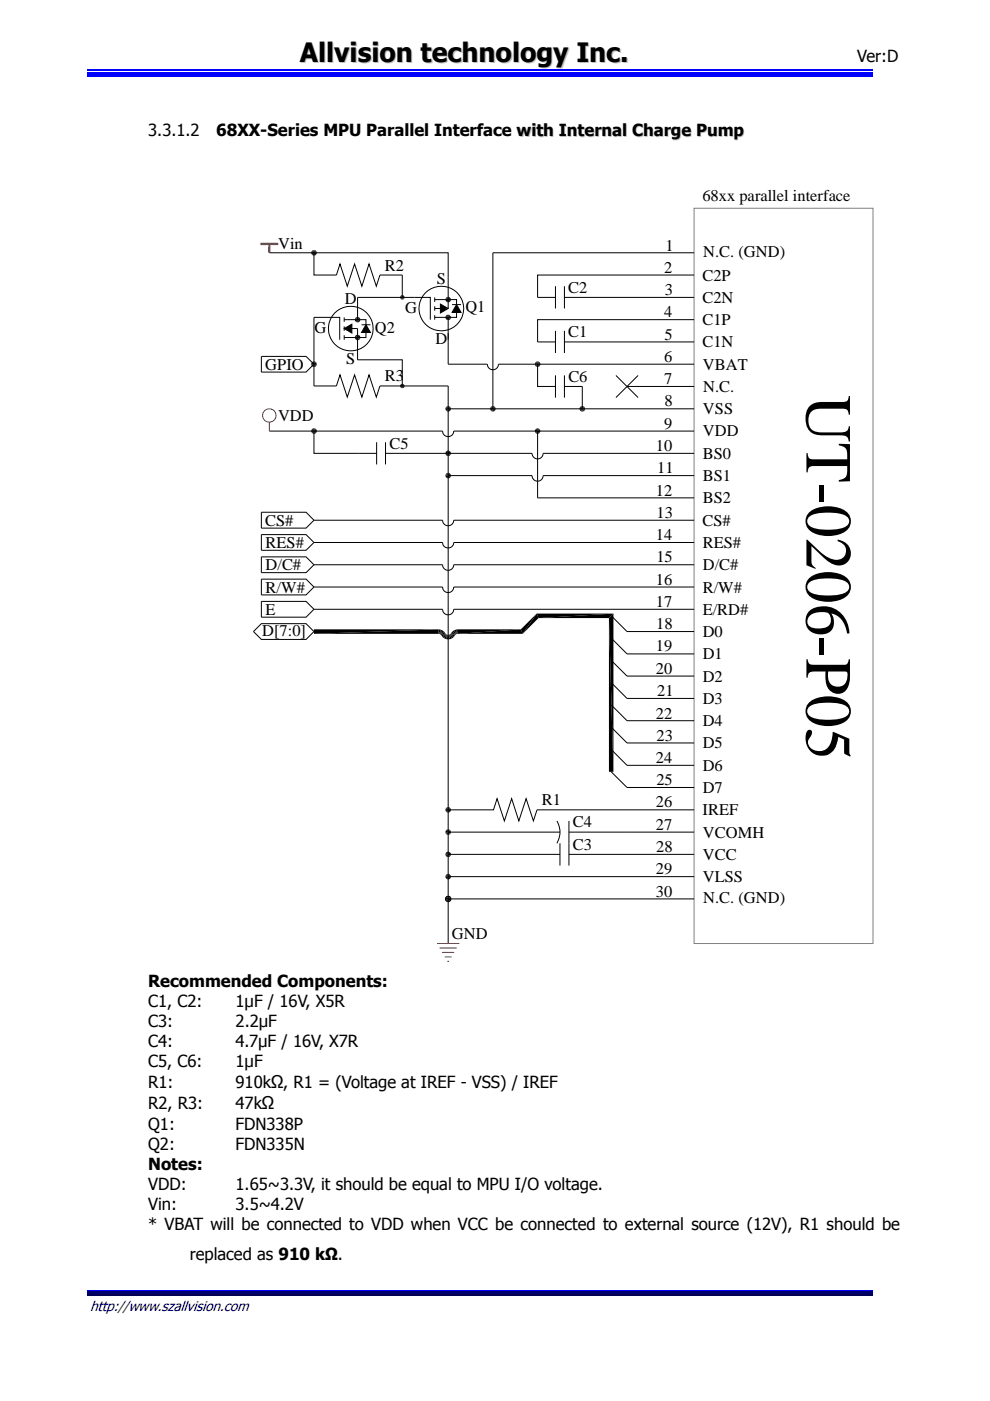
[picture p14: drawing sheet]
<svg xmlns="http://www.w3.org/2000/svg" width="210mm" height="297mm" viewBox="0 0 210 297" stroke-linecap="round" stroke-linejoin="round" font-family="sans-serif">
<defs><g id="words">
<text font-size="13.9" x="171" y="83.8" transform="rotate(90 171 83.8)">UT-0206-P05</text>
<text font-size="5.7" x="63.6" y="13.2">Allvision technology Inc.</text>
<g font-size="3.5">
<text x="181.8" y="13.2">Ver:D</text>
<text x="31.4" y="28.9">3.3.1.2</text>
<text x="45.9" y="28.9">68XX-Series MPU Parallel Interface with Internal Charge Pump</text>
<text x="149" y="42.6">68xx parallel interface</text>
<text x="59" y="52.9">Vin</text>
<text x="141.2" y="53.1">1</text>
<text x="81.6" y="57.4">R2</text>
<text x="140.9" y="57.9">2</text>
<text x="149" y="59.5">C2P</text>
<text x="149.2" y="54.4">N.C. (GND)</text>
<text x="73.2" y="64.5">D</text>
<text x="92.6" y="60.2">S</text>
<text x="120.5" y="62.1">C2</text>
<text x="141" y="62.5">3</text>
<text x="149" y="64.2">C2N</text>
<text x="66.7" y="70.6">G</text>
<text x="79.5" y="70.5">Q2</text>
<text x="85.9" y="66.3">G</text>
<text x="98.7" y="66.3">Q1</text>
<text x="120.5" y="71.5">C1</text>
<text x="140.8" y="67.3">4</text>
<text x="140.9" y="72">5</text>
<text x="149" y="68.9">C1P</text>
<text x="73.4" y="77.2">S</text>
<text x="92.4" y="73">D</text>
<text x="140.9" y="76.7">6</text>
<text x="149" y="73.7">C1N</text>
<text x="56.3" y="78.4">GPIO</text>
<text x="81.6" y="80.9">R3</text>
<text x="120.5" y="81">C6</text>
<text x="140.9" y="81.4">7</text>
<text x="149.1" y="78.4">VBAT</text>
<text x="149.2" y="83.1">N.C.</text>
<text x="59" y="89.3">VDD</text>
<text x="140.9" y="86.2">8</text>
<text x="149.1" y="87.8">VSS</text>
<text x="82.6" y="95.1">C5</text>
<text x="139.1" y="95.6">10</text>
<text x="140.9" y="90.9">9</text>
<text x="149.1" y="92.5">VDD</text>
<text x="139.4" y="100.4">11</text>
<text x="149.1" y="97.3">BS0</text>
<text x="139.1" y="105.1">12</text>
<text x="149.1" y="102">BS1</text>
<text x="149.1" y="106.7">BS2</text>
<text x="56.3" y="111.4">CS#</text>
<text x="139.3" y="109.8">13</text>
<text x="149" y="111.4">CS#</text>
<text x="56.3" y="116.2">RES#</text>
<text x="139.1" y="114.5">14</text>
<text x="139.2" y="119.2">15</text>
<text x="149.1" y="116.2">RES#</text>
<text x="56.3" y="125.6">R/W#</text>
<text x="56.3" y="120.9">D/C#</text>
<text x="139.1" y="124">16</text>
<text x="149.1" y="120.9">D/C#</text>
<text x="149.1" y="125.6">R/W#</text>
<text x="56.3" y="130.4">E</text>
<text x="139.1" y="128.7">17</text>
<text x="149.1" y="130.4">E/RD#</text>
<text x="55.6" y="134.7">D[7:0]</text>
<text x="139.2" y="133.4">18</text>
<text x="149.1" y="135.1">D0</text>
<text x="139.1" y="142.9">20</text>
<text x="139.1" y="138.1">19</text>
<text x="149.1" y="139.8">D1</text>
<text x="139.4" y="147.6">21</text>
<text x="149.1" y="144.5">D2</text>
<text x="149.1" y="149.2">D3</text>
<text x="139.1" y="152.3">22</text>
<text x="149.1" y="154">D4</text>
<text x="139.1" y="161.8">24</text>
<text x="139.3" y="157">23</text>
<text x="149.1" y="158.7">D5</text>
<text x="139.2" y="166.5">25</text>
<text x="149.1" y="163.4">D6</text>
<text x="114.9" y="170.8">R1</text>
<text x="139.1" y="171.2">26</text>
<text x="149" y="172.9">IREF</text>
<text x="149.1" y="168.1">D7</text>
<text x="121.5" y="175.4">C4</text>
<text x="139.1" y="175.9">27</text>
<text x="149.1" y="177.6">VCOMH</text>
<text x="121.5" y="180.1">C3</text>
<text x="139.1" y="185.4">29</text>
<text x="139.2" y="180.6">28</text>
<text x="149.1" y="182.3">VCC</text>
<text x="139.1" y="190.1">30</text>
<text x="149.1" y="187">VLSS</text>
<text x="149.2" y="191.4">N.C. (GND)</text>
<text x="95.9" y="199.1">GND</text>
<text x="31.4" y="209.3">Recommended Components:</text>
<text x="31.4" y="213.6">C1, C2:</text>
<text x="50" y="213.6">1μF / 16V, X5R</text>
<text x="31.4" y="217.8">C3:</text>
<text x="50" y="217.8">2.2μF</text>
<text x="31.4" y="222.1">C4:</text>
<text x="31.4" y="226.3">C5, C6:</text>
<text x="50" y="222.1">4.7μF / 16V, X7R</text>
<text x="50" y="226.3">1μF</text>
<text x="31.4" y="230.8">R1:</text>
<text x="50" y="230.8">910kΩ, R1 = (Voltage at IREF - VSS) / IREF</text>
<text x="31.4" y="235.2">R2, R3:</text>
<text x="31.4" y="239.5">Q1:</text>
<text x="50" y="235.2">47kΩ</text>
<text x="50" y="239.5">FDN338P</text>
<text x="31.4" y="243.8">Q2:</text>
<text x="50" y="243.8">FDN335N</text>
<text x="31.4" y="248">Notes:</text>
<text x="31.4" y="252.3">VDD:</text>
<text x="31.4" y="256.6">Vin:</text>
<text x="50" y="256.6">3.5~4.2V</text>
<text x="50" y="252.3">1.65~3.3V, it should be equal to MPU I/O voltage.</text>
<text x="31.4" y="260.8">* VBAT will be connected to VDD when VCC be connected to external source (12V), R1 should be</text>
<text x="40.3" y="267.2">replaced as 910 kΩ.</text>
</g>
<text font-size="3" fill="#000080" x="19.1" y="278">http://www.szallvision.com</text>
</g></defs>
<path d="M18.6 16.1h166.5" fill="none" stroke="#00f" stroke-width=".25"/>
<path d="M18.6 15.2h166.5v.5h-166.5z" fill="#00f"/>
<path d="M18.6 14.8h166.5M18.6 273.6h166.5" fill="none" stroke="#00f" stroke-width=".25"/>
<path d="M18.6 273.7h166.5v.8h-166.5z" fill="#00006b"/>
<path d="M18.6 274.7h166.5" fill="none" stroke="#005" stroke-width=".25"/>
<path d="M147.2 44.2h38v155.8h-38z" fill="none" stroke="#808080" stroke-width=".21"/>
<g fill="none" stroke="#000" stroke-width=".21">
<path d="M133 58.3h14.2M147.2 53.6h-42.7v33.1M95.1 77.2h8.3a1.19 1.19 0 0 0 1.1 1.2 1.19 1.19 0 0 0 1.2-1.2h41.5M130.6 79.6l4.7 4.7M133 63.1h14.2M133 67.8h14.2M133 72.5h14.2M135.3 79.6l-4.7 4.7M57.1 91.4h36.8a1.19 1.19 0 0 0 1.2 1.2 1.19 1.19 0 0 0 1.1-1.2h51M95.1 96.1h17.7a1.19 1.19 0 0 0 1.2 1.2 1.19 1.19 0 0 0 1.2-1.2h32M95.1 81.8v118.2M114 91.4v14.2h33.2"/>
<path d="M133 81.9h14.2M147.2 86.7h-52.1M66.6 110.3h27.3a1.19 1.19 0 0 0 1.2 1.2 1.19 1.19 0 0 0 1.1-1.2h51M66.6 115h27.3a1.19 1.19 0 0 0 1.2 1.2 1.19 1.19 0 0 0 1.1-1.2h51M66.6 119.7h27.3a1.19 1.19 0 0 0 1.2 1.2 1.19 1.19 0 0 0 1.1-1.2h51M95.1 100.8h17.7M115.2 100.8h32M66.6 124.5h27.3a1.19 1.19 0 0 0 1.2 1.1 1.19 1.19 0 0 0 1.1-1.1h51M66.6 129.2h27.3a1.19 1.19 0 0 0 1.2 1.2 1.19 1.19 0 0 0 1.1-1.2h51M129.6 130.6l3.4 3.3h14.2M129.6 135.3l3.4 3.3h14.2M129.6 140l3.4 3.3h14.2"/>
<path d="M129.6 144.7l3.4 3.4h14.2M129.6 149.5l3.4 3.3h14.2M129.6 154.2l3.4 3.3h14.2M129.6 158.9l3.4 3.4h14.2M129.6 163.6l3.4 3.4h14.2M133 171.7h14.2M133 176.4h14.2M133 181.1h14.2M147.2 185.9h-52.1M147.2 190.6h-52.1"/>
<circle cx="95.1" cy="190.6" r=".59"/>
</g>
<g fill="none" stroke="#f00" stroke-width=".21">
<path d="M57.1 89.5v1.9M92.7 200h4.7M93.2 201h3.7M93.8 201.9h2.5M94.3 202.9h1.5M94.9 203.8h.3"/>
<circle cx="57.1" cy="88.1" r="1.42"/>
</g>
<g fill="#000">
<path d="M94.5 96.1l1.1 .3h-1zM94.5 96.1h1.2l-.1 .3zM94.6 95.8l1.1 .3h-1.2zM94.6 95.8h1l.1 .3zM94.6 96.4l.8 .2h-.6zM94.6 96.4h1l-.2 .2zM94.6 95.8l.2-.2 .8 .2zM94.8 95.6h.6l.2 .2zM94.8 96.6h.6zM94.8 95.6h.6zM103.9 86.7l1.2 .3h-1.1zM103.9 86.7h1.2v.3z"/>
<path d="M104 86.4l1.1 .3h-1.2zM104 86.4h1.1v.3zM104 87l.8 .2h-.6zM104 87h1.1l-.3 .2zM104 86.4l.2-.2 .9 .2zM104.2 86.2h.6l.3 .2zM104.2 87.2h.6zM104.2 86.2h.6zM113.4 91.4l1.1 .3h-1zM113.4 91.4h1.2l-.1 .3zM113.5 91.1l1.1 .3h-1.2zM113.5 91.1h1l.1 .3z"/>
<path d="M113.5 91.7l.8 .2h-.6zM113.5 91.7h1l-.2 .2zM113.5 91.1l.2-.2 .8 .2zM113.7 90.9h.6l.2 .2zM113.7 91.9h.6zM113.7 90.9h.6zM66.6 134.4l26.4-1v1zM66.6 133.4h26.4l-26.4 1zM93 133.4l.2 1h-.2zM93.4 133.5v1l-.2-.1zM93 133.4l.4 .1-.2 .9zM93.8 133.6l-.3 1-.1-.1z"/>
<path d="M93.6 134.7l.8-.4-.5 .8zM93.5 134.6l.7-.7-.6 .8zM93.4 133.5l.4 .1-.4 .9zM93.9 135.1l.7-.7-.4 .9zM93.8 133.6l.4 .3-.7 .7zM94.7 134.5l-.1 1-.4-.2zM94.4 134.3l.2 .1-.7 .7zM94.2 133.9l.2 .4-.8 .4zM94.6 134.4l.1 .1-.5 .8zM94.9 134.6l.2 1-.5-.1zM94.7 134.5l.2 .1-.3 .9zM94.9 134.6h.2v1z"/>
<path d="M95.1 134.6l.4 .9-.4 .1zM95.1 134.6h.1l.3 .9zM95.2 134.6l.2-.1 .5 .8zM95.4 134.5l.2-.1 .6 .7zM95.3 134.6l.6 .7-.4 .2zM95.7 134.3l.8 .4-.9-.3zM95.4 134.5l.8 .6-.3 .2zM95.9 133.9l.7 .7-.9-.3zM95.6 134.4l.9 .3-.3 .4zM95.9 133.9l.4-.3 .5 .9zM95.7 134.3l.9 .3-.1 .1zM96.3 133.6l.4-.1 .2 .9z"/>
<path d="M95.9 133.9l.9 .6-.2 .1zM96.3 133.6l.6 .8-.1 .1zM96.7 133.5l.4-.1v1zM96.7 133.5l.4 .9h-.2zM97.1 133.4h13.4l-13.4 1zM97.1 134.4l13.4-1 .4 1zM110.5 133.4l3.3-3.3-2.9 4.3zM113.8 130.1l.4 .9-3.3 3.4zM114.2 131l15.9-.9-.9 .9zM113.8 130.1h16.3l-15.9 .9zM94.5 176.4l1.1 .3h-1zM94.5 176.4h1.2l-.1 .3z"/>
<path d="M94.5 171.7l1.1 .3h-1zM94.5 171.7h1.2l-.1 .3zM94.6 176.1l1.1 .3h-1.2zM94.6 176.1h1l.1 .3zM94.6 176.7l.8 .2h-.6zM94.6 176.7h1l-.2 .2zM94.6 171.4l1.1 .3h-1.2zM94.6 171.4h1l.1 .3zM94.6 172l.8 .2h-.6zM94.6 172h1l-.2 .2zM94.6 176.1l.2-.2 .8 .2zM94.8 175.9h.6l.2 .2z"/>
<path d="M94.8 176.9h.6zM94.6 171.4l.2-.2 .8 .2zM94.8 171.2h.6l.2 .2zM94.8 172.2h.6zM94.8 175.9h.6zM94.8 171.2h.6zM129.2 131l.9 32.6h-.9zM129.2 131l.9-.9v33.5zM94.5 190.6l1.1 .3h-1zM94.5 190.6h1.2l-.1 .3zM94.5 185.9l1.1 .3h-1zM94.5 185.9h1.2l-.1 .3z"/>
<path d="M94.5 181.1l1.1 .3h-1zM94.5 181.1h1.2l-.1 .3zM94.6 190.3l1.1 .3h-1.2zM94.6 190.3h1l.1 .3zM94.6 190.9l.8 .2h-.6zM94.6 190.9h1l-.2 .2zM94.6 185.6l1.1 .3h-1.2zM94.6 185.6h1l.1 .3zM94.6 186.2l.8 .2h-.6zM94.6 186.2h1l-.2 .2zM94.6 180.8l1.1 .3h-1.2zM94.6 180.8h1l.1 .3z"/>
<path d="M94.6 181.4l.8 .3h-.6zM94.6 181.4h1l-.2 .3zM94.6 190.3l.2-.2 .8 .2zM94.8 190.1h.6l.2 .2zM94.8 191.1h.6zM94.6 185.6l.2-.2 .8 .2zM94.8 185.4h.6l.2 .2zM94.8 186.4h.6zM94.6 180.8l.2-.2 .8 .2zM94.8 180.6h.6l.2 .2zM94.8 181.7h.6zM94.8 190.1h.6z"/>
<path d="M94.8 185.4h.6zM94.8 180.6h.6z"/>
</g>
<g fill="#f00">
<path d="M56.9 51.7l.4 1.9h-.4z"/>
<path d="M56.9 51.7h.4v1.9z"/>
<path d="M55.2 51.5h3.8l-3.8 .5z"/>
<path d="M55.2 52l3.8-.5v.5z"/>
</g>
<g fill="none" stroke="#000" stroke-width=".21">
<path d="M57.1 53.6h38v11.8M66.6 53.6v4.7h4.8l.7-2.3 1.6 4.7 1.5-4.7 1.6 4.7 1.5-4.7 1.5 4.7 .8-2.4h4.7v4.8M133 58.3h-19v4.8h3.8M55.4 75.6h9.5l1.7 1.6-1.7 1.7h-9.5zM72.1 72v-4.7h-5.5v14.5h4.8l.7-2.3 1.6 4.7 1.5-4.7 1.6 4.7 1.5-4.7 1.5 4.7 .8-2.4h14.5M73 69.7l1.6-1v1.9zM73 67.8h4.6v1.1M73 69.7h2.8v6.6h9.5v5.5M73 67.3v.9M73 69.2v.9M73 71.1v.9M76.7 68.9h1.9"/>
<path d="M77.6 70.5v1.1h-4.6M77.6 68.9l1 1.6h-1.9zM91.3 67.8v-4.7h-15.5v4.7M92.2 63.5h4.6v1.1M92.2 63.1v.9M92.2 64.9v1M92.2 66.8v1M92.2 65.4h2.4M93.4 64.5l1.7 .9-1.7 1zM95.1 67.3v9.9M95.9 64.6h1.9M96.8 66.2v1.1h-4.6"/>
<path d="M96.8 64.6l1 1.6h-1.9zM114 77.2v4.7h3.8M117.8 79.6v4.7M117.8 60.7v4.7M117.8 70.1v4.7M119.7 79.6v4.7M119.7 72.5h13.3M119.7 63.1h13.3M119.7 60.7v4.7M119.7 70.1v4.7M133 67.8h-19v4.7h3.8M66.6 91.4v4.7h13.3"/>
<path d="M79.9 93.8v4.7M81.8 96.1h13.3M81.8 93.8v4.7M119.7 81.9h3.8v4.8M55.4 118.1h9.5l1.7 1.6-1.7 1.7h-9.5zM55.4 113.3h9.5l1.7 1.7-1.7 1.7h-9.5zM55.4 108.6h9.5l1.7 1.7-1.7 1.7h-9.5zM112.8 100.8a1.19 1.19 0 0 0 1.2 1.2 1.19 1.19 0 0 0 1.2-1.2M53.8 133.9l1.6-1.7h9.5l1.7 1.7-1.7 1.7h-9.5zM55.4 127.5h9.5l1.7 1.7-1.7 1.7h-9.5zM55.4 122.8h9.5l1.7 1.7-1.7 1.6h-9.5zM95.1 176.4h23.7"/>
<path d="M95.1 171.7h9.6l.7-2.4 1.6 4.8 1.5-4.8 1.5 4.8 1.6-4.8 1.5 4.8 .8-2.4h19.1M118.1 174.1a4.6 4.6 0 0 1 0 4.7M118.8 178.8v4.7M120.7 174.1v9.4M120.7 176.4h12.3M95.1 181.1h23.7M120.7 181.1h12.3"/>
<circle cx="74.4" cy="69.7" r="4.7"/>
<circle cx="93.6" cy="65.4" r="4.7"/>
</g>
<g fill="#000">
<path d="M66 53.6l1.1 .3h-1zM66 53.6h1.2l-.1 .3zM66.1 53.3l1.1 .3h-1.2zM66.1 53.3h1l.1 .3zM66.1 53.9l.8 .2h-.6zM66.1 53.9h1l-.2 .2zM66.1 53.3l.2-.2 .8 .2zM66.3 53.1h.6l.2 .2zM66.3 54.1h.6zM66.3 53.1h.6zM66 77.2l1.1 .3h-1zM66 77.2h1.2l-.1 .3z"/>
<path d="M66.1 76.9l1.1 .3h-1.2zM66.1 76.9h1l.1 .3zM66.1 77.5l.8 .2h-.6zM66.1 77.5h1l-.2 .2zM66.1 76.9l.2-.2 .8 .2zM66.3 76.7h.6l.2 .2zM66.3 77.7h.6zM66.3 76.7h.6zM73 69.7h1.6v.9zM73 69.7l1.6-1v1zM75.2 67.8l1.2 .3h-1.1zM75.2 67.8h1.2v.3z"/>
<path d="M75.2 71.6l1.2 .2h-1.1zM75.2 71.6h1.2v.2zM75.3 67.5l1.1 .3h-1.2zM75.3 67.5h1.1v.3zM75.3 68.1l.8 .2h-.6zM75.3 68.1h1.1l-.3 .2zM75.3 71.2l1.1 .4h-1.2zM75.3 71.2h1.1v.4zM75.3 71.8l.8 .3h-.6zM75.3 71.8h1.1l-.3 .3zM75.3 67.5l.2-.2 .9 .2zM75.5 67.3h.6l.3 .2z"/>
<path d="M75.5 68.3h.6zM75.3 71.2l.2-.2 .9 .2zM75.5 71h.6l.3 .2zM75.5 72.1h.6zM75.5 67.3h.6zM75.5 71h.6zM76.7 70.5h1.9zM77.6 68.9l1 1.6h-1.9zM84.9 63.1l.8 .2h-.8zM84.9 63.1h.9l-.1 .2zM84.9 62.8l.9 .3h-.9zM84.9 62.8h.8l.1 .3z"/>
<path d="M84.9 63.3l.7 .2h-.5zM84.9 63.3h.8l-.1 .2zM84.9 62.8l.2-.2 .6 .2zM85.1 62.6h.5l.1 .2zM85.1 63.5h.5zM85.1 62.6h.5zM93.4 64.5l1.7 .9h-1.7zM93.4 65.4h1.7l-1.7 1zM94.5 63.5l1.1 .3h-1zM94.5 63.5h1.2l-.1 .3zM94.5 67.3l1.1 .3h-1zM94.5 67.3h1.2l-.1 .3z"/>
<path d="M94.6 63.2l1.1 .3h-1.2zM94.6 63.2h1l.1 .3zM94.6 63.8l.8 .2h-.6zM94.6 63.8h1l-.2 .2zM94.6 67l1.1 .3h-1.2zM94.6 67h1l.1 .3zM94.6 67.6l.8 .2h-.6zM94.6 67.6h1l-.2 .2zM94.8 63l.8 .2h-1zM94.8 63h.6l.2 .2zM94.8 64h.6zM94.8 66.8l.8 .2h-1z"/>
<path d="M94.8 66.8h.6l.2 .2zM94.8 67.8h.6zM94.8 63h.6zM94.8 66.8h.6zM95.9 66.2h1.9zM96.8 64.6l1 1.6h-1.9zM113.4 77.2l1.2 .2h-1.1zM113.4 77.2h1.2v.2zM113.5 77l1.1 .2h-1.2zM113.5 77h1.1v.2zM113.5 77.4l.9 .2h-.8zM113.5 77.4h1.1l-.2 .2z"/>
<path d="M113.6 76.8l1 .2h-1.1zM113.6 76.8h.8l.2 .2zM113.6 77.6l.7 .2zM113.6 77.6h.8l-.1 .2zM113.6 76.8l.2-.1 .6 .1zM113.8 76.7l.6 .1zM113.8 77.8h.5zM113.8 76.7h.5zM66 91.4l1.2 .2h-1.1zM66 91.4h1.2v.2zM66.1 91.2l1.1 .2h-1.2zM66.1 91.2h1.1v.2z"/>
<path d="M66.1 91.6l.9 .2h-.8zM66.1 91.6h1.1l-.2 .2zM66.2 91l1 .2h-1.1zM66.2 91h.8l.2 .2zM66.2 91.8l.6 .1zM66.2 91.8h.8l-.2 .1zM66.2 91l.2-.2 .6 .2zM66.4 90.8l.6 .2zM66.4 91.9h.4zM66.4 90.8h.4zM84.9 81.8l.8 .3h-.8zM84.9 81.8h.9l-.1 .3z"/>
<path d="M84.9 81.6l.9 .2h-.9zM84.9 81.6h.8l.1 .2zM84.9 82.1l.7 .2h-.5zM84.9 82.1h.8l-.1 .2zM84.9 81.6l.2-.2 .6 .2zM85.1 81.4h.5l.1 .2zM85.1 82.3h.5zM85.1 81.4h.5zM94.5 86.7l1.1 .3h-1zM94.5 86.7h1.2l-.1 .3zM94.6 86.4l1.1 .3h-1.2zM94.6 86.4h1l.1 .3z"/>
<path d="M94.6 87l.8 .2h-.6zM94.6 87h1l-.2 .2zM94.6 86.4l.2-.2 .8 .2zM94.8 86.2h.6l.2 .2zM94.8 87.2h.6zM94.8 86.2h.6zM122.9 86.7l1.2 .2h-1.1zM122.9 86.7h1.2v.2zM123 86.4l1.1 .3h-1.2zM123 86.4h1.1v.3zM123 86.9l.9 .2h-.8zM123 86.9h1.1l-.2 .2z"/>
<path d="M123.1 86.3l1 .1h-1.1zM123.1 86.3h.8l.2 .1zM123.1 87.1l.6 .1zM123.1 87.1h.8zM123.1 86.3l.2-.2 .6 .2zM123.3 86.1l.6 .2zM123.3 87.2h.4zM123.3 86.1h.4zM94.5 100.8l1.1 .3h-1zM94.5 100.8h1.2l-.1 .3zM94.6 100.5l1.1 .3h-1.2zM94.6 100.5h1l.1 .3z"/>
<path d="M94.6 101.1l.8 .2h-.6zM94.6 101.1h1l-.2 .2zM94.6 100.5l.2-.2 .8 .2zM94.8 100.3h.6l.2 .2zM94.8 101.3h.6zM94.8 100.3h.6z"/>
</g>
<use href="#words"/>
</svg>
